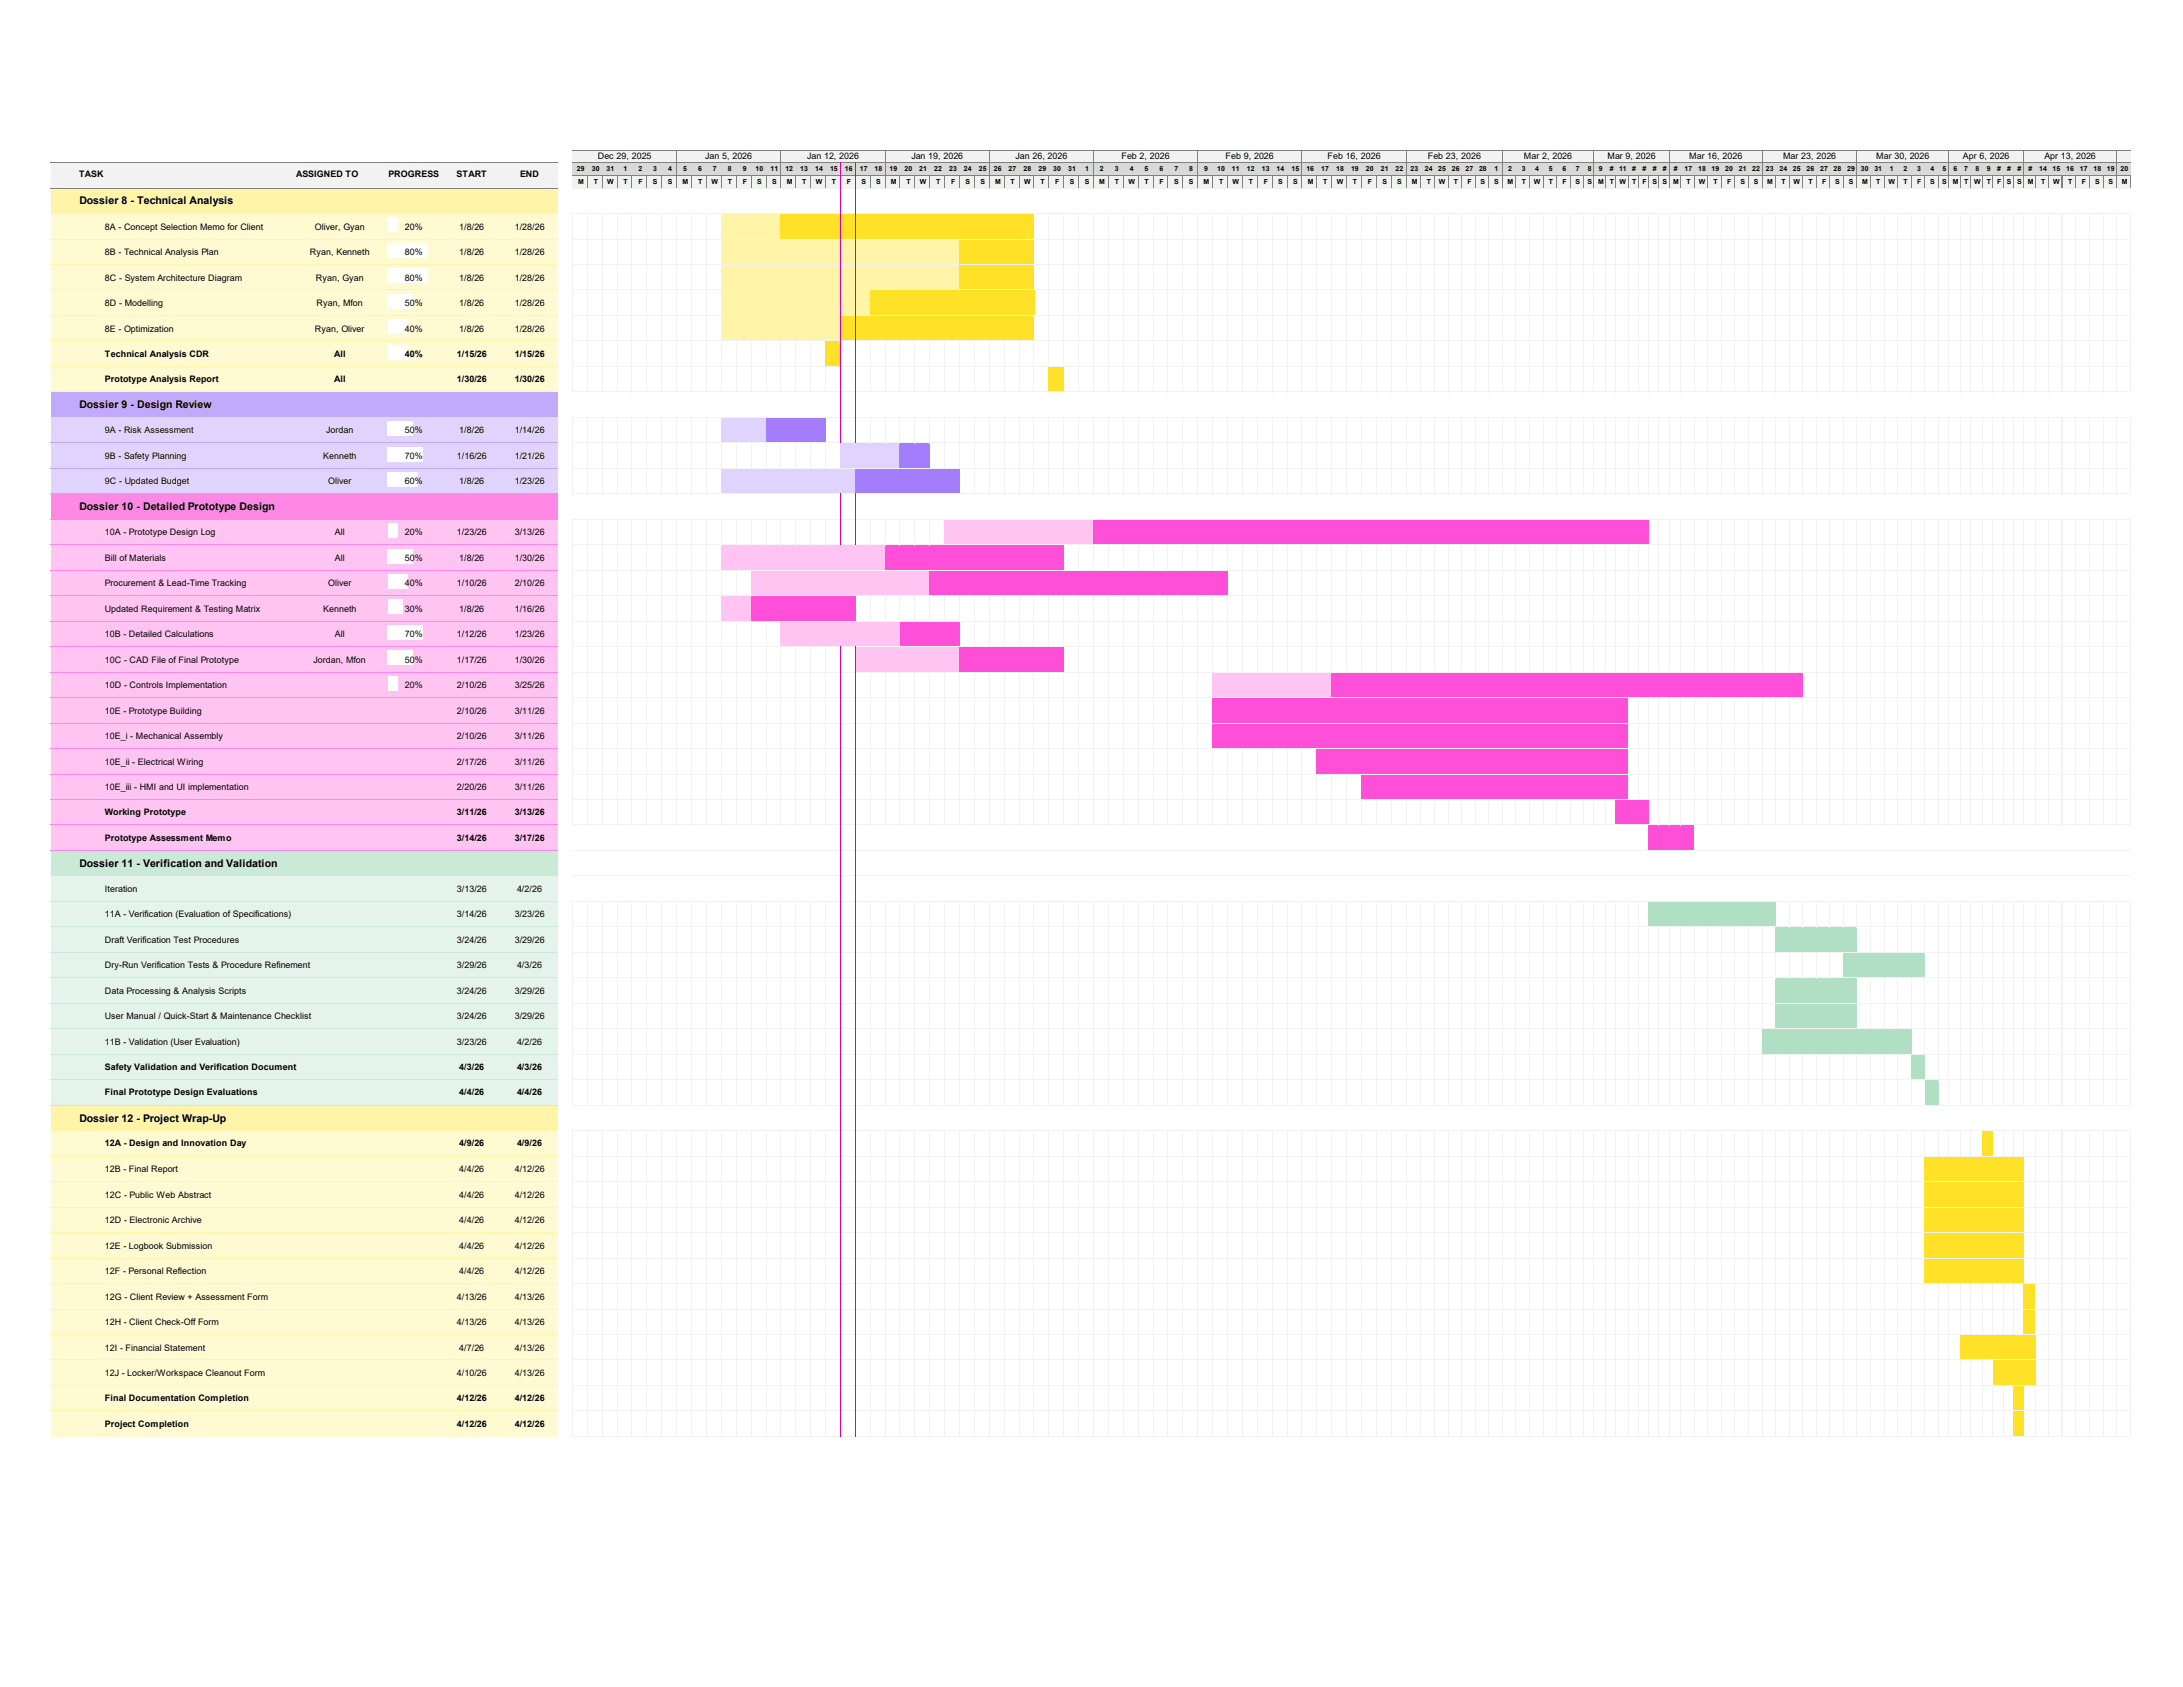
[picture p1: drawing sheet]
<svg xmlns="http://www.w3.org/2000/svg" width="279mm" height="216mm" viewBox="0 0 279 216" stroke-linecap="round" stroke-linejoin="round" font-family="sans-serif">
<defs><g id="words">
<g font-size="1.4">
<text x="10.2" y="26.2">Dossier 8 - Technical Analysis</text>
<text x="10.2" y="52.2">Dossier 9 - Design Review</text>
<text x="10.2" y="65.3">Dossier 10 - Detailed Prototype Design</text>
<text x="10.2" y="110.9">Dossier 11 - Verification and Validation</text>
<text x="10.2" y="143.5">Dossier 12 - Project Wrap-Up</text>
</g>
<g font-size="1.1">
<text x="10.1" y="22.7">TASK</text>
<text x="37.9" y="22.7">ASSIGNED TO</text>
<text x="49.7" y="22.7">PROGRESS</text>
<text x="58.4" y="22.7">START</text>
<text x="66.6" y="22.7">END</text>
<text x="76.5" y="20.4">Dec 29, 2025</text>
<text x="90.3" y="20.4">Jan 5, 2026</text>
<text x="103.3" y="20.4">Jan 12, 2026</text>
<text x="116.6" y="20.4">Jan 19, 2026</text>
<text x="130" y="20.4">Jan 26, 2026</text>
<text x="143.5" y="20.4">Feb 2, 2026</text>
<text x="156.9" y="20.4">Feb 9, 2026</text>
<text x="169.9" y="20.4">Feb 16, 2026</text>
<text x="182.7" y="20.4">Feb 23, 2026</text>
<text x="195.1" y="20.4">Mar 2, 2026</text>
<text x="205.7" y="20.4">Mar 9, 2026</text>
<text x="216.2" y="20.4">Mar 16, 2026</text>
<text x="228.2" y="20.4">Mar 23, 2026</text>
<text x="240.1" y="20.4">Mar 30, 2026</text>
<text x="251.2" y="20.4">Apr 6, 2026</text>
<text x="261.7" y="20.4">Apr 13, 2026</text>
<text x="13.4" y="29.4">8A - Concept Selection Memo for Client</text>
<text x="40.3" y="29.4">Oliver, Gyan</text>
<text x="51.8" y="29.4">20%</text>
<text x="58.8" y="29.4">1/8/26</text>
<text x="65.9" y="29.4">1/28/26</text>
<text x="13.4" y="32.6">8B - Technical Analysis Plan</text>
<text x="13.4" y="35.9">8C - System Architecture Diagram</text>
<text x="39.7" y="32.6">Ryan, Kenneth</text>
<text x="40.4" y="35.9">Ryan, Gyan</text>
<text x="51.8" y="32.6">80%</text>
<text x="51.8" y="35.9">80%</text>
<text x="58.8" y="32.6">1/8/26</text>
<text x="58.8" y="35.9">1/8/26</text>
<text x="65.9" y="32.6">1/28/26</text>
<text x="65.9" y="35.9">1/28/26</text>
<text x="13.4" y="39.2">8D - Modelling</text>
<text x="40.5" y="39.2">Ryan, Mfon</text>
<text x="51.8" y="39.2">50%</text>
<text x="58.8" y="39.2">1/8/26</text>
<text x="65.9" y="39.2">1/28/26</text>
<text x="13.4" y="42.4">8E - Optimization</text>
<text x="13.4" y="45.6">Technical Analysis CDR</text>
<text x="40.3" y="42.4">Ryan, Oliver</text>
<text x="42.8" y="45.6">All</text>
<text x="51.8" y="42.4">40%</text>
<text x="51.8" y="45.6">40%</text>
<text x="58.5" y="45.6">1/15/26</text>
<text x="58.8" y="42.4">1/8/26</text>
<text x="65.9" y="42.4">1/28/26</text>
<text x="65.9" y="45.6">1/15/26</text>
<text x="13.4" y="48.9">Prototype Analysis Report</text>
<text x="42.8" y="48.9">All</text>
<text x="58.5" y="48.9">1/30/26</text>
<text x="65.9" y="48.9">1/30/26</text>
<text x="13.4" y="55.5">9A - Risk Assessment</text>
<text x="13.4" y="58.7">9B - Safety Planning</text>
<text x="41.4" y="58.7">Kenneth</text>
<text x="41.7" y="55.5">Jordan</text>
<text x="51.8" y="55.5">50%</text>
<text x="51.8" y="58.7">70%</text>
<text x="58.5" y="58.7">1/16/26</text>
<text x="58.8" y="55.5">1/8/26</text>
<text x="65.9" y="55.5">1/14/26</text>
<text x="65.9" y="58.7">1/21/26</text>
<text x="13.4" y="62">9C - Updated Budget</text>
<text x="42" y="62">Oliver</text>
<text x="51.8" y="62">60%</text>
<text x="58.8" y="62">1/8/26</text>
<text x="65.9" y="62">1/23/26</text>
<text x="13.4" y="68.5">10A - Prototype Design Log</text>
<text x="13.4" y="71.8">Bill of Materials</text>
<text x="42.8" y="68.5">All</text>
<text x="42.8" y="71.8">All</text>
<text x="51.8" y="68.5">20%</text>
<text x="51.8" y="71.8">50%</text>
<text x="58.5" y="68.5">1/23/26</text>
<text x="58.8" y="71.8">1/8/26</text>
<text x="65.9" y="68.5">3/13/26</text>
<text x="65.9" y="71.8">1/30/26</text>
<text x="13.4" y="75">Procurement &amp; Lead-Time Tracking</text>
<text x="42" y="75">Oliver</text>
<text x="51.8" y="75">40%</text>
<text x="58.5" y="75">1/10/26</text>
<text x="65.9" y="75">2/10/26</text>
<text x="13.4" y="78.3">Updated Requirement &amp; Testing Matrix</text>
<text x="13.4" y="81.6">10B - Detailed Calculations</text>
<text x="41.4" y="78.3">Kenneth</text>
<text x="42.8" y="81.6">All</text>
<text x="51.8" y="78.3">30%</text>
<text x="51.8" y="81.6">70%</text>
<text x="58.5" y="81.6">1/12/26</text>
<text x="58.8" y="78.3">1/8/26</text>
<text x="65.9" y="78.3">1/16/26</text>
<text x="65.9" y="81.6">1/23/26</text>
<text x="13.4" y="84.8">10C - CAD File of Final Prototype</text>
<text x="13.4" y="88.1">10D - Controls Implementation</text>
<text x="40.1" y="84.8">Jordan, Mfon</text>
<text x="51.8" y="84.8">50%</text>
<text x="51.8" y="88.1">20%</text>
<text x="58.5" y="84.8">1/17/26</text>
<text x="58.5" y="88.1">2/10/26</text>
<text x="65.9" y="84.8">1/30/26</text>
<text x="65.9" y="88.1">3/25/26</text>
<text x="13.4" y="91.3">10E - Prototype Building</text>
<text x="13.4" y="94.6">10E_i - Mechanical Assembly</text>
<text x="58.5" y="91.3">2/10/26</text>
<text x="58.5" y="94.6">2/10/26</text>
<text x="65.9" y="91.3">3/11/26</text>
<text x="65.9" y="94.6">3/11/26</text>
<text x="13.4" y="97.8">10E_ii - Electrical Wiring</text>
<text x="13.4" y="101.1">10E_iii - HMI and UI implementation</text>
<text x="58.5" y="97.8">2/17/26</text>
<text x="58.5" y="101.1">2/20/26</text>
<text x="65.9" y="97.8">3/11/26</text>
<text x="65.9" y="101.1">3/11/26</text>
<text x="13.4" y="104.3">Working Prototype</text>
<text x="13.4" y="107.6">Prototype Assessment Memo</text>
<text x="58.5" y="104.3">3/11/26</text>
<text x="58.5" y="107.6">3/14/26</text>
<text x="65.9" y="104.3">3/13/26</text>
<text x="65.9" y="107.6">3/17/26</text>
<text x="13.4" y="114.2">Iteration</text>
<text x="13.4" y="117.4">11A - Verification (Evaluation of Specifications)</text>
<text x="58.5" y="114.2">3/13/26</text>
<text x="58.5" y="117.4">3/14/26</text>
<text x="65.9" y="117.4">3/23/26</text>
<text x="66.2" y="114.2">4/2/26</text>
<text x="13.4" y="120.7">Draft Verification Test Procedures</text>
<text x="13.4" y="123.9">Dry-Run Verification Tests &amp; Procedure Refinement</text>
<text x="58.5" y="120.7">3/24/26</text>
<text x="58.5" y="123.9">3/29/26</text>
<text x="65.9" y="120.7">3/29/26</text>
<text x="66.2" y="123.9">4/3/26</text>
<text x="13.4" y="127.2">Data Processing &amp; Analysis Scripts</text>
<text x="13.4" y="130.5">User Manual / Quick-Start &amp; Maintenance Checklist</text>
<text x="58.5" y="127.2">3/24/26</text>
<text x="58.5" y="130.5">3/24/26</text>
<text x="65.9" y="127.2">3/29/26</text>
<text x="65.9" y="130.5">3/29/26</text>
<text x="13.4" y="133.7">11B - Validation (User Evaluation)</text>
<text x="13.4" y="136.9">Safety Validation and Verification Document</text>
<text x="58.5" y="133.7">3/23/26</text>
<text x="58.8" y="136.9">4/3/26</text>
<text x="66.2" y="133.7">4/2/26</text>
<text x="66.2" y="136.9">4/3/26</text>
<text x="13.4" y="140.2">Final Prototype Design Evaluations</text>
<text x="58.8" y="140.2">4/4/26</text>
<text x="66.2" y="140.2">4/4/26</text>
<text x="13.4" y="146.7">12A - Design and Innovation Day</text>
<text x="58.8" y="146.7">4/9/26</text>
<text x="66.2" y="146.7">4/9/26</text>
<text x="13.4" y="150">12B - Final Report</text>
<text x="13.4" y="153.3">12C - Public Web Abstract</text>
<text x="58.8" y="150">4/4/26</text>
<text x="58.8" y="153.3">4/4/26</text>
<text x="65.9" y="150">4/12/26</text>
<text x="65.9" y="153.3">4/12/26</text>
<text x="13.4" y="156.5">12D - Electronic Archive</text>
<text x="13.4" y="159.8">12E - Logbook Submission</text>
<text x="58.8" y="156.5">4/4/26</text>
<text x="58.8" y="159.8">4/4/26</text>
<text x="65.9" y="156.5">4/12/26</text>
<text x="65.9" y="159.8">4/12/26</text>
<text x="13.4" y="163.1">12F - Personal Reflection</text>
<text x="13.4" y="166.3">12G - Client Review + Assessment Form</text>
<text x="58.5" y="166.3">4/13/26</text>
<text x="58.8" y="163.1">4/4/26</text>
<text x="65.9" y="163.1">4/12/26</text>
<text x="65.9" y="166.3">4/13/26</text>
<text x="13.4" y="169.6">12H - Client Check-Off Form</text>
<text x="13.4" y="172.8">12I - Financial Statement</text>
<text x="58.5" y="169.6">4/13/26</text>
<text x="58.8" y="172.8">4/7/26</text>
<text x="65.9" y="169.6">4/13/26</text>
<text x="65.9" y="172.8">4/13/26</text>
<text x="13.4" y="176.1">12J - Locker/Workspace Cleanout Form</text>
<text x="13.4" y="179.3">Final Documentation Completion</text>
<text x="58.5" y="176.1">4/10/26</text>
<text x="58.5" y="179.3">4/12/26</text>
<text x="65.9" y="176.1">4/13/26</text>
<text x="65.9" y="179.3">4/12/26</text>
<text x="13.4" y="182.6">Project Completion</text>
<text x="58.5" y="182.6">4/12/26</text>
<text x="65.9" y="182.6">4/12/26</text>
</g>
<g font-size=".9">
<text x="73.8" y="21.9">29</text>
<text x="74" y="23.5">M</text>
<text x="75.7" y="21.9">30</text>
<text x="76" y="23.5">T</text>
<text x="77.6" y="21.9">31</text>
<text x="77.7" y="23.5">W</text>
<text x="79.8" y="21.9">1</text>
<text x="79.8" y="23.5">T</text>
<text x="81.7" y="21.9">2</text>
<text x="81.7" y="23.5">F</text>
<text x="83.6" y="23.5">S</text>
<text x="83.6" y="21.9">3</text>
<text x="85.5" y="23.5">S</text>
<text x="85.5" y="21.9">4</text>
<text x="87.4" y="23.5">M</text>
<text x="87.4" y="21.9">5</text>
<text x="89.3" y="21.9">6</text>
<text x="89.3" y="23.5">T</text>
<text x="91.1" y="23.5">W</text>
<text x="91.2" y="21.9">7</text>
<text x="93.2" y="21.9">8</text>
<text x="93.2" y="23.5">T</text>
<text x="95.1" y="21.9">9</text>
<text x="95.1" y="23.5">F</text>
<text x="96.7" y="21.9">10</text>
<text x="96.9" y="23.5">S</text>
<text x="98.6" y="21.9">11</text>
<text x="98.8" y="23.5">S</text>
<text x="100.5" y="21.9">12</text>
<text x="100.7" y="23.5">M</text>
<text x="102.4" y="21.9">13</text>
<text x="102.7" y="23.5">T</text>
<text x="104.3" y="21.9">14</text>
<text x="104.4" y="23.5">W</text>
<text x="106.2" y="21.9">15</text>
<text x="106.5" y="23.5">T</text>
<text x="108.1" y="21.9">16</text>
<text x="108.4" y="23.5">F</text>
<text x="110" y="21.9">17</text>
<text x="110.3" y="23.5">S</text>
<text x="111.9" y="21.9">18</text>
<text x="112.2" y="23.5">S</text>
<text x="113.9" y="21.9">19</text>
<text x="114" y="23.5">M</text>
<text x="115.8" y="21.9">20</text>
<text x="116" y="23.5">T</text>
<text x="117.7" y="21.9">21</text>
<text x="117.7" y="23.5">W</text>
<text x="119.6" y="21.9">22</text>
<text x="119.8" y="23.5">T</text>
<text x="121.5" y="21.9">23</text>
<text x="121.7" y="23.5">F</text>
<text x="123.4" y="21.9">24</text>
<text x="123.6" y="23.5">S</text>
<text x="125.3" y="21.9">25</text>
<text x="125.5" y="23.5">S</text>
<text x="127.2" y="21.9">26</text>
<text x="127.4" y="23.5">M</text>
<text x="129.1" y="21.9">27</text>
<text x="129.3" y="23.5">T</text>
<text x="131" y="21.9">28</text>
<text x="131.1" y="23.5">W</text>
<text x="132.9" y="21.9">29</text>
<text x="133.2" y="23.5">T</text>
<text x="134.8" y="21.9">30</text>
<text x="135.1" y="23.5">F</text>
<text x="136.7" y="21.9">31</text>
<text x="136.9" y="23.5">S</text>
<text x="138.8" y="23.5">S</text>
<text x="138.9" y="21.9">1</text>
<text x="140.7" y="23.5">M</text>
<text x="140.8" y="21.9">2</text>
<text x="142.7" y="21.9">3</text>
<text x="142.7" y="23.5">T</text>
<text x="144.4" y="23.5">W</text>
<text x="144.6" y="21.9">4</text>
<text x="146.5" y="21.9">5</text>
<text x="146.5" y="23.5">T</text>
<text x="148.4" y="21.9">6</text>
<text x="148.4" y="23.5">F</text>
<text x="150.3" y="23.5">S</text>
<text x="150.3" y="21.9">7</text>
<text x="152.2" y="23.5">S</text>
<text x="152.2" y="21.9">8</text>
<text x="154" y="23.5">M</text>
<text x="154.1" y="21.9">9</text>
<text x="155.8" y="21.9">10</text>
<text x="156" y="23.5">T</text>
<text x="157.7" y="21.9">11</text>
<text x="157.8" y="23.5">W</text>
<text x="159.6" y="21.9">12</text>
<text x="159.8" y="23.5">T</text>
<text x="161.5" y="21.9">13</text>
<text x="161.7" y="23.5">F</text>
<text x="163.4" y="21.9">14</text>
<text x="163.6" y="23.5">S</text>
<text x="165.3" y="21.9">15</text>
<text x="165.5" y="23.5">S</text>
<text x="167.2" y="21.9">16</text>
<text x="167.4" y="23.5">M</text>
<text x="169.1" y="21.9">17</text>
<text x="169.4" y="23.5">T</text>
<text x="171" y="21.9">18</text>
<text x="171.1" y="23.5">W</text>
<text x="172.9" y="21.9">19</text>
<text x="173.2" y="23.5">T</text>
<text x="174.8" y="21.9">20</text>
<text x="175.1" y="23.5">F</text>
<text x="176.7" y="21.9">21</text>
<text x="176.9" y="23.5">S</text>
<text x="178.6" y="21.9">22</text>
<text x="178.8" y="23.5">S</text>
<text x="180.5" y="21.9">23</text>
<text x="180.7" y="23.5">M</text>
<text x="182.4" y="21.9">24</text>
<text x="182.6" y="23.5">T</text>
<text x="184.1" y="21.9">25</text>
<text x="184.2" y="23.5">W</text>
<text x="185.8" y="21.9">26</text>
<text x="186.1" y="23.5">T</text>
<text x="187.6" y="21.9">27</text>
<text x="187.8" y="23.5">F</text>
<text x="189.3" y="21.9">28</text>
<text x="189.5" y="23.5">S</text>
<text x="191.2" y="23.5">S</text>
<text x="191.3" y="21.9">1</text>
<text x="192.9" y="23.5">M</text>
<text x="193" y="21.9">2</text>
<text x="194.8" y="21.9">3</text>
<text x="194.8" y="23.5">T</text>
<text x="196.3" y="23.5">W</text>
<text x="196.5" y="21.9">4</text>
<text x="198.2" y="21.9">5</text>
<text x="198.2" y="23.5">T</text>
<text x="200" y="21.9">6</text>
<text x="200" y="23.5">F</text>
<text x="201.7" y="23.5">S</text>
<text x="201.7" y="21.9">7</text>
<text x="203.2" y="23.5">S</text>
<text x="203.2" y="21.9">8</text>
<text x="204.5" y="23.5">M</text>
<text x="204.6" y="21.9">9</text>
<text x="206" y="21.9">#</text>
<text x="206" y="23.5">T</text>
<text x="207.2" y="21.9">11</text>
<text x="207.3" y="23.5">W</text>
<text x="208.9" y="21.9">#</text>
<text x="208.9" y="23.5">T</text>
<text x="210.2" y="21.9">#</text>
<text x="210.2" y="23.5">F</text>
<text x="211.5" y="23.5">S</text>
<text x="211.5" y="21.9">#</text>
<text x="212.8" y="23.5">S</text>
<text x="212.8" y="21.9">#</text>
<text x="214.2" y="23.5">M</text>
<text x="214.2" y="21.9">#</text>
<text x="215.6" y="21.9">17</text>
<text x="215.9" y="23.5">T</text>
<text x="217.3" y="21.9">18</text>
<text x="217.4" y="23.5">W</text>
<text x="219.1" y="21.9">19</text>
<text x="219.3" y="23.5">T</text>
<text x="220.8" y="21.9">20</text>
<text x="221.1" y="23.5">F</text>
<text x="222.5" y="21.9">21</text>
<text x="222.8" y="23.5">S</text>
<text x="224.3" y="21.9">22</text>
<text x="224.5" y="23.5">S</text>
<text x="226" y="21.9">23</text>
<text x="226.2" y="23.5">M</text>
<text x="227.7" y="21.9">24</text>
<text x="228" y="23.5">T</text>
<text x="229.5" y="21.9">25</text>
<text x="229.6" y="23.5">W</text>
<text x="231.2" y="21.9">26</text>
<text x="231.5" y="23.5">T</text>
<text x="233" y="21.9">27</text>
<text x="233.2" y="23.5">F</text>
<text x="234.7" y="21.9">28</text>
<text x="234.9" y="23.5">S</text>
<text x="236.4" y="21.9">29</text>
<text x="236.6" y="23.5">S</text>
<text x="238.2" y="21.9">30</text>
<text x="238.3" y="23.5">M</text>
<text x="239.9" y="21.9">31</text>
<text x="240.1" y="23.5">T</text>
<text x="241.7" y="23.5">W</text>
<text x="241.9" y="21.9">1</text>
<text x="243.6" y="21.9">2</text>
<text x="243.6" y="23.5">T</text>
<text x="245.4" y="21.9">3</text>
<text x="245.4" y="23.5">F</text>
<text x="247.1" y="23.5">S</text>
<text x="247.1" y="21.9">4</text>
<text x="248.6" y="23.5">S</text>
<text x="248.6" y="21.9">5</text>
<text x="249.9" y="23.5">M</text>
<text x="250" y="21.9">6</text>
<text x="251.4" y="21.9">7</text>
<text x="251.4" y="23.5">T</text>
<text x="252.7" y="23.5">W</text>
<text x="252.8" y="21.9">8</text>
<text x="254.3" y="21.9">9</text>
<text x="254.3" y="23.5">T</text>
<text x="255.6" y="21.9">#</text>
<text x="255.6" y="23.5">F</text>
<text x="256.9" y="23.5">S</text>
<text x="256.9" y="21.9">#</text>
<text x="258.2" y="23.5">S</text>
<text x="258.2" y="21.9">#</text>
<text x="259.5" y="23.5">M</text>
<text x="259.6" y="21.9">#</text>
<text x="261" y="21.9">14</text>
<text x="261.2" y="23.5">T</text>
<text x="262.7" y="21.9">15</text>
<text x="262.8" y="23.5">W</text>
<text x="264.5" y="21.9">16</text>
<text x="264.7" y="23.5">T</text>
<text x="266.2" y="21.9">17</text>
<text x="266.4" y="23.5">F</text>
<text x="267.9" y="21.9">18</text>
<text x="268.1" y="23.5">S</text>
<text x="269.7" y="21.9">19</text>
<text x="269.9" y="23.5">S</text>
<text x="271.4" y="21.9">20</text>
<text x="271.6" y="23.5">M</text>
</g>
</g></defs>
<g fill="#f2f2f2">
<path d="M73.2 19.3h199.5v1.6h-199.5z" fill-rule="evenodd"/>
<path d="M6.6 20.8h64.8v1.7h-64.8z" fill-rule="evenodd"/>
</g>
<path d="M73.2 20.8h199.5v1.7h-199.5z" fill-rule="evenodd" fill="#d9d9d9"/>
<g fill="#f2f2f2">
<path d="M6.6 22.4h64.8v1.7h-64.8z" fill-rule="evenodd"/>
<path d="M73.2 22.4h199.5v1.7h-199.5z" fill-rule="evenodd"/>
</g>
<path d="M6.5 20.8h64.9M73.2 20.8h34.3" fill="none" stroke="#808080" stroke-width=".13"/>
<path d="M107.6 20.8h1.8v.1h-1.8z" fill-rule="evenodd" fill="#808080"/>
<path d="M73.2 22.5h34.3" fill="none" stroke="#808080" stroke-width=".13"/>
<path d="M107.6 22.4h1.8v.1h-1.8z" fill-rule="evenodd" fill="#808080"/>
<g fill="none" stroke="#808080" stroke-width=".13">
<path d="M86.6 19.3v4.8M99.9 19.3v4.8M113.3 19.3v4.8M126.6 19.3v4.8M140 19.3v4.8M153.3 19.3v4.8M166.6 19.3v4.8M180 19.3v4.8M192.3 19.3v4.8M204 19.3v4.8M213.6 19.3v4.8M225.5 19.3v4.8"/>
<path d="M237.7 19.3v4.8M249.4 19.3v4.8M259 19.3v4.8M270.9 19.3v4.8"/>
</g>
<path d="M107.6 20.8v3.3M109.5 20.8v3.3" fill="none" stroke="#d800a6" stroke-width=".13"/>
<g fill="#808080">
<path d="M75.1 22.5h.1v1.6h-.1z" fill-rule="evenodd"/>
<path d="M77 22.5h.1v1.6h-.1z" fill-rule="evenodd"/>
<path d="M78.9 22.5h.1v1.6h-.1z" fill-rule="evenodd"/>
<path d="M80.8 22.5h.1v1.6h-.1z" fill-rule="evenodd"/>
<path d="M82.7 22.5h.2v1.6h-.2z" fill-rule="evenodd"/>
<path d="M84.6 22.5h.2v1.6h-.2z" fill-rule="evenodd"/>
<path d="M88.5 22.5h.1v1.6h-.1z" fill-rule="evenodd"/>
<path d="M90.4 22.5h.1v1.6h-.1z" fill-rule="evenodd"/>
<path d="M92.3 22.5h.1v1.6h-.1z" fill-rule="evenodd"/>
<path d="M94.2 22.5h.1v1.6h-.1z" fill-rule="evenodd"/>
<path d="M96.1 22.5h.1v1.6h-.1z" fill-rule="evenodd"/>
<path d="M98 22.5h.1v1.6h-.1z" fill-rule="evenodd"/>
<path d="M101.8 22.5h.1v1.6h-.1z" fill-rule="evenodd"/>
<path d="M103.7 22.5h.1v1.6h-.1z" fill-rule="evenodd"/>
<path d="M105.6 22.5h.1v1.6h-.1z" fill-rule="evenodd"/>
<path d="M111.3 22.5h.1v1.6h-.1z" fill-rule="evenodd"/>
<path d="M115.1 22.5h.1v1.6h-.1z" fill-rule="evenodd"/>
<path d="M117 22.5h.2v1.6h-.2z" fill-rule="evenodd"/>
<path d="M118.9 22.5h.2v1.6h-.2z" fill-rule="evenodd"/>
<path d="M120.8 22.5h.2v1.6h-.2z" fill-rule="evenodd"/>
<path d="M122.7 22.5h.2v1.6h-.2z" fill-rule="evenodd"/>
<path d="M124.6 22.5h.2v1.6h-.2z" fill-rule="evenodd"/>
<path d="M128.5 22.5h.1v1.6h-.1z" fill-rule="evenodd"/>
<path d="M130.4 22.5h.1v1.6h-.1z" fill-rule="evenodd"/>
<path d="M132.3 22.5h.1v1.6h-.1z" fill-rule="evenodd"/>
<path d="M134.2 22.5h.1v1.6h-.1z" fill-rule="evenodd"/>
<path d="M136.1 22.5h.1v1.6h-.1z" fill-rule="evenodd"/>
<path d="M138 22.5h.1v1.6h-.1z" fill-rule="evenodd"/>
<path d="M141.8 22.5h.1v1.6h-.1z" fill-rule="evenodd"/>
<path d="M143.7 22.5h.1v1.6h-.1z" fill-rule="evenodd"/>
<path d="M145.6 22.5h.1v1.6h-.1z" fill-rule="evenodd"/>
<path d="M147.5 22.5h.1v1.6h-.1z" fill-rule="evenodd"/>
<path d="M149.4 22.5h.1v1.6h-.1z" fill-rule="evenodd"/>
<path d="M151.3 22.5h.2v1.6h-.2z" fill-rule="evenodd"/>
<path d="M155.1 22.5h.2v1.6h-.2z" fill-rule="evenodd"/>
<path d="M157 22.5h.2v1.6h-.2z" fill-rule="evenodd"/>
<path d="M158.9 22.5h.2v1.6h-.2z" fill-rule="evenodd"/>
<path d="M160.8 22.5h.2v1.6h-.2z" fill-rule="evenodd"/>
<path d="M162.8 22.5h.1v1.6h-.1z" fill-rule="evenodd"/>
<path d="M164.7 22.5h.1v1.6h-.1z" fill-rule="evenodd"/>
<path d="M168.5 22.5h.1v1.6h-.1z" fill-rule="evenodd"/>
<path d="M170.4 22.5h.1v1.6h-.1z" fill-rule="evenodd"/>
<path d="M172.3 22.5h.1v1.6h-.1z" fill-rule="evenodd"/>
<path d="M174.2 22.5h.1v1.6h-.1z" fill-rule="evenodd"/>
<path d="M176.1 22.5h.1v1.6h-.1z" fill-rule="evenodd"/>
<path d="M178 22.5h.1v1.6h-.1z" fill-rule="evenodd"/>
<path d="M181.8 22.5h.1v1.6h-.1z" fill-rule="evenodd"/>
<path d="M183.5 22.5h.2v1.6h-.2z" fill-rule="evenodd"/>
<path d="M185.3 22.5h.1v1.6h-.1z" fill-rule="evenodd"/>
<path d="M187 22.5h.1v1.6h-.1z" fill-rule="evenodd"/>
<path d="M188.7 22.5h.2v1.6h-.2z" fill-rule="evenodd"/>
<path d="M190.5 22.5h.1v1.6h-.1z" fill-rule="evenodd"/>
<path d="M194 22.5h.1v1.6h-.1z" fill-rule="evenodd"/>
<path d="M195.7 22.5h.1v1.6h-.1z" fill-rule="evenodd"/>
<path d="M197.4 22.5h.2v1.6h-.2z" fill-rule="evenodd"/>
<path d="M199.2 22.5h.1v1.6h-.1z" fill-rule="evenodd"/>
<path d="M200.9 22.5h.1v1.6h-.1z" fill-rule="evenodd"/>
<path d="M202.6 22.5h.2v1.6h-.2z" fill-rule="evenodd"/>
<path d="M205.4 22.5h.2v1.6h-.2z" fill-rule="evenodd"/>
<path d="M206.7 22.5h.2v1.6h-.2z" fill-rule="evenodd"/>
<path d="M208.3 22.5h.1v1.6h-.1z" fill-rule="evenodd"/>
<path d="M209.6 22.5h.2v1.6h-.2z" fill-rule="evenodd"/>
<path d="M210.9 22.5h.2v1.6h-.2z" fill-rule="evenodd"/>
<path d="M212.3 22.5h.1v1.6h-.1z" fill-rule="evenodd"/>
<path d="M215 22.5h.2v1.6h-.2z" fill-rule="evenodd"/>
<path d="M216.8 22.5h.1v1.6h-.1z" fill-rule="evenodd"/>
<path d="M218.5 22.5h.1v1.6h-.1z" fill-rule="evenodd"/>
<path d="M220.3 22.5h.1v1.6h-.1z" fill-rule="evenodd"/>
<path d="M222 22.5h.1v1.6h-.1z" fill-rule="evenodd"/>
<path d="M223.7 22.5h.2v1.6h-.2z" fill-rule="evenodd"/>
<path d="M227.2 22.5h.1v1.6h-.1z" fill-rule="evenodd"/>
<path d="M228.9 22.5h.2v1.6h-.2z" fill-rule="evenodd"/>
<path d="M230.7 22.5h.1v1.6h-.1z" fill-rule="evenodd"/>
<path d="M232.4 22.5h.1v1.6h-.1z" fill-rule="evenodd"/>
<path d="M234.1 22.5h.2v1.6h-.2z" fill-rule="evenodd"/>
<path d="M235.9 22.5h.1v1.6h-.1z" fill-rule="evenodd"/>
<path d="M239.3 22.5h.2v1.6h-.2z" fill-rule="evenodd"/>
<path d="M241.1 22.5h.1v1.6h-.1z" fill-rule="evenodd"/>
<path d="M242.8 22.5h.1v1.6h-.1z" fill-rule="evenodd"/>
<path d="M244.6 22.5h.1v1.6h-.1z" fill-rule="evenodd"/>
<path d="M246.3 22.5h.1v1.6h-.1z" fill-rule="evenodd"/>
<path d="M248 22.5h.2v1.6h-.2z" fill-rule="evenodd"/>
<path d="M250.8 22.5h.1v1.6h-.1z" fill-rule="evenodd"/>
<path d="M252.1 22.5h.2v1.6h-.2z" fill-rule="evenodd"/>
<path d="M253.7 22.5h.1v1.6h-.1z" fill-rule="evenodd"/>
<path d="M255 22.5h.1v1.6h-.1z" fill-rule="evenodd"/>
<path d="M256.3 22.5h.1v1.6h-.1z" fill-rule="evenodd"/>
<path d="M257.6 22.5h.2v1.6h-.2z" fill-rule="evenodd"/>
<path d="M260.4 22.5h.2v1.6h-.2z" fill-rule="evenodd"/>
<path d="M262.2 22.5h.1v1.6h-.1z" fill-rule="evenodd"/>
<path d="M263.9 22.5h.1v1.6h-.1z" fill-rule="evenodd"/>
<path d="M265.6 22.5h.2v1.6h-.2z" fill-rule="evenodd"/>
<path d="M267.4 22.5h.1v1.6h-.1z" fill-rule="evenodd"/>
<path d="M269.1 22.5h.1v1.6h-.1z" fill-rule="evenodd"/>
<path d="M272.6 22.5h.1v1.6h-.1z" fill-rule="evenodd"/>
</g>
<path d="M73.2 19.2h199.5M6.5 24.1h64.9M109.5 20.8h163.2M109.5 22.5h163.2" fill="none" stroke="#808080" stroke-width=".13"/>
<path d="M6.6 24.2h64.8v3.2h-64.8z" fill-rule="evenodd" fill="#fff4a8"/>
<path d="M6.6 27.3h64.8v3.3h-64.8z" fill-rule="evenodd" fill="#fffad2"/>
<path d="M92.3 27.3h7.7v3.3h-7.7z" fill-rule="evenodd" fill="#fff4a8"/>
<path d="M99.9 27.3h32.5v3.3h-32.5z" fill-rule="evenodd" fill="#ffe227"/>
<path d="M49.6 27.8h1.3v1.9h-1.3z" fill-rule="evenodd" fill="#fff"/>
<path d="M6.6 30.6h64.8v3.3h-64.8z" fill-rule="evenodd" fill="#fffad2"/>
<path d="M92.3 30.6h30.5v3.3h-30.5z" fill-rule="evenodd" fill="#fff4a8"/>
<path d="M122.8 30.6h9.6v3.3h-9.6z" fill-rule="evenodd" fill="#ffe227"/>
<path d="M49.6 31.1h5.1v1.9h-5.1z" fill-rule="evenodd" fill="#fff"/>
<path d="M6.6 33.8h64.8v3.3h-64.8z" fill-rule="evenodd" fill="#fffad2"/>
<path d="M92.3 33.8h30.5v3.3h-30.5z" fill-rule="evenodd" fill="#fff4a8"/>
<path d="M122.8 33.8h9.6v3.3h-9.6z" fill-rule="evenodd" fill="#ffe227"/>
<path d="M49.6 34.3h5.1v1.9h-5.1z" fill-rule="evenodd" fill="#fff"/>
<path d="M6.6 37.1h64.8v3.3h-64.8z" fill-rule="evenodd" fill="#fffad2"/>
<path d="M92.3 37.1h19.1v3.3h-19.1z" fill-rule="evenodd" fill="#fff4a8"/>
<path d="M111.4 37.1h21v3.3h-21z" fill-rule="evenodd" fill="#ffe227"/>
<path d="M49.6 37.6h3.2v1.9h-3.2z" fill-rule="evenodd" fill="#fff"/>
<path d="M6.6 40.4h64.8v3.3h-64.8z" fill-rule="evenodd" fill="#fffad2"/>
<path d="M92.3 40.4h15.3v3.3h-15.3z" fill-rule="evenodd" fill="#fff4a8"/>
<path d="M107.5 40.4h24.9v3.3h-24.9z" fill-rule="evenodd" fill="#ffe227"/>
<path d="M49.6 40.9h2.6v1.9h-2.6z" fill-rule="evenodd" fill="#fff"/>
<path d="M6.6 43.6h64.8v3.3h-64.8z" fill-rule="evenodd" fill="#fffad2"/>
<path d="M105.6 43.6h2v3.3h-2z" fill-rule="evenodd" fill="#ffe227"/>
<path d="M49.6 44.1h2.6v1.9h-2.6z" fill-rule="evenodd" fill="#fff"/>
<path d="M6.6 46.9h64.8v3.3h-64.8z" fill-rule="evenodd" fill="#fffad2"/>
<path d="M134.2 46.9h2v3.3h-2z" fill-rule="evenodd" fill="#ffe227"/>
<path d="M6.6 50.1h64.8v3.3h-64.8z" fill-rule="evenodd" fill="#c1a9fc"/>
<g fill="#e0d3fe">
<path d="M6.6 53.4h64.8v3.3h-64.8z" fill-rule="evenodd"/>
<path d="M92.3 53.4h5.8v3.3h-5.8z" fill-rule="evenodd"/>
</g>
<path d="M98 53.4h7.7v3.3h-7.7z" fill-rule="evenodd" fill="#a37dfb"/>
<path d="M49.6 53.9h3.2v1.9h-3.2z" fill-rule="evenodd" fill="#fff"/>
<g fill="#e0d3fe">
<path d="M6.6 56.6h64.8v3.4h-64.8z" fill-rule="evenodd"/>
<path d="M107.5 56.6h7.7v3.4h-7.7z" fill-rule="evenodd"/>
</g>
<path d="M115.2 56.6h3.8v3.4h-3.8z" fill-rule="evenodd" fill="#a37dfb"/>
<path d="M49.6 57.2h4.5v1.9h-4.5z" fill-rule="evenodd" fill="#fff"/>
<g fill="#e0d3fe">
<path d="M6.6 59.9h64.8v3.3h-64.8z" fill-rule="evenodd"/>
<path d="M92.3 59.9h17.2v3.3h-17.2z" fill-rule="evenodd"/>
</g>
<path d="M109.4 59.9h13.4v3.3h-13.4z" fill-rule="evenodd" fill="#a37dfb"/>
<path d="M49.6 60.4h3.9v1.9h-3.9z" fill-rule="evenodd" fill="#fff"/>
<path d="M6.6 63.2h64.8v3.3h-64.8z" fill-rule="evenodd" fill="#ff88e4"/>
<g fill="#ffc4f1">
<path d="M6.6 66.4h64.8v3.3h-64.8z" fill-rule="evenodd"/>
<path d="M120.9 66.4h19.1v3.3h-19.1z" fill-rule="evenodd"/>
</g>
<path d="M139.9 66.4h71.1v3.3h-71.1z" fill-rule="evenodd" fill="#ff4fd8"/>
<path d="M49.6 66.9h1.3v2h-1.3z" fill-rule="evenodd" fill="#fff"/>
<g fill="#ffc4f1">
<path d="M6.6 69.7h64.8v3.3h-64.8z" fill-rule="evenodd"/>
<path d="M92.3 69.7h21v3.3h-21z" fill-rule="evenodd"/>
</g>
<path d="M113.3 69.7h22.9v3.3h-22.9z" fill-rule="evenodd" fill="#ff4fd8"/>
<path d="M49.6 70.2h3.2v1.9h-3.2z" fill-rule="evenodd" fill="#fff"/>
<g fill="#ffc4f1">
<path d="M6.6 73h64.8v3.3h-64.8z" fill-rule="evenodd"/>
<path d="M96.1 73h22.9v3.3h-22.9z" fill-rule="evenodd"/>
</g>
<path d="M119 73h38.1v3.3h-38.1z" fill-rule="evenodd" fill="#ff4fd8"/>
<path d="M49.6 73.5h2.6v1.9h-2.6z" fill-rule="evenodd" fill="#fff"/>
<g fill="#ffc4f1">
<path d="M6.6 76.2h64.8v3.3h-64.8z" fill-rule="evenodd"/>
<path d="M92.3 76.2h3.9v3.3h-3.9z" fill-rule="evenodd"/>
</g>
<path d="M96.1 76.2h13.4v3.3h-13.4z" fill-rule="evenodd" fill="#ff4fd8"/>
<path d="M49.6 76.7h1.9v1.9h-1.9z" fill-rule="evenodd" fill="#fff"/>
<g fill="#ffc4f1">
<path d="M6.6 79.5h64.8v3.3h-64.8z" fill-rule="evenodd"/>
<path d="M99.9 79.5h15.3v3.3h-15.3z" fill-rule="evenodd"/>
</g>
<path d="M115.2 79.5h7.6v3.3h-7.6z" fill-rule="evenodd" fill="#ff4fd8"/>
<path d="M49.6 80h4.5v1.9h-4.5z" fill-rule="evenodd" fill="#fff"/>
<g fill="#ffc4f1">
<path d="M6.6 82.7h64.8v3.3h-64.8z" fill-rule="evenodd"/>
<path d="M109.4 82.7h13.4v3.3h-13.4z" fill-rule="evenodd"/>
</g>
<path d="M122.8 82.7h13.4v3.3h-13.4z" fill-rule="evenodd" fill="#ff4fd8"/>
<path d="M49.6 83.2h3.2v1.9h-3.2z" fill-rule="evenodd" fill="#fff"/>
<g fill="#ffc4f1">
<path d="M6.6 86h64.8v3.3h-64.8z" fill-rule="evenodd"/>
<path d="M155.2 86h15.3v3.3h-15.3z" fill-rule="evenodd"/>
</g>
<path d="M170.4 86h60.3v3.3h-60.3z" fill-rule="evenodd" fill="#ff4fd8"/>
<path d="M49.6 86.5h1.3v1.9h-1.3z" fill-rule="evenodd" fill="#fff"/>
<path d="M6.6 89.3h64.8v6.5h-64.8z" fill-rule="evenodd" fill="#ffc4f1"/>
<path d="M155.2 89.3h53.2v6.5h-53.2z" fill-rule="evenodd" fill="#ff4fd8"/>
<path d="M6.6 95.8h64.8v3.3h-64.8z" fill-rule="evenodd" fill="#ffc4f1"/>
<path d="M168.5 95.8h39.9v3.3h-39.9z" fill-rule="evenodd" fill="#ff4fd8"/>
<path d="M6.6 99h64.8v3.3h-64.8z" fill-rule="evenodd" fill="#ffc4f1"/>
<path d="M174.2 99h34.2v3.3h-34.2z" fill-rule="evenodd" fill="#ff4fd8"/>
<path d="M6.6 102.3h64.8v3.3h-64.8z" fill-rule="evenodd" fill="#ffc4f1"/>
<path d="M206.8 102.3h4.2v3.3h-4.2z" fill-rule="evenodd" fill="#ff4fd8"/>
<path d="M6.6 105.6h64.8v3.3h-64.8z" fill-rule="evenodd" fill="#ffc4f1"/>
<path d="M211 105.6h5.9v3.3h-5.9z" fill-rule="evenodd" fill="#ff4fd8"/>
<path d="M6.6 108.8h64.8v3.3h-64.8z" fill-rule="evenodd" fill="#caead7"/>
<path d="M6.6 112.1h64.8v6.5h-64.8z" fill-rule="evenodd" fill="#e4f3eb"/>
<path d="M211 115.3h16.3v3.3h-16.3z" fill-rule="evenodd" fill="#b0dfc4"/>
<path d="M6.6 118.6h64.8v3.3h-64.8z" fill-rule="evenodd" fill="#e4f3eb"/>
<path d="M227.2 118.6h10.5v3.3h-10.5z" fill-rule="evenodd" fill="#b0dfc4"/>
<path d="M6.6 121.9h64.8v3.3h-64.8z" fill-rule="evenodd" fill="#e4f3eb"/>
<path d="M235.9 121.9h10.5v3.3h-10.5z" fill-rule="evenodd" fill="#b0dfc4"/>
<path d="M6.6 125.1h64.8v6.6h-64.8z" fill-rule="evenodd" fill="#e4f3eb"/>
<path d="M227.2 125.1h10.5v6.6h-10.5z" fill-rule="evenodd" fill="#b0dfc4"/>
<path d="M6.6 131.6h64.8v3.3h-64.8z" fill-rule="evenodd" fill="#e4f3eb"/>
<path d="M225.5 131.6h19.1v3.3h-19.1z" fill-rule="evenodd" fill="#b0dfc4"/>
<path d="M6.6 134.9h64.8v3.3h-64.8z" fill-rule="evenodd" fill="#e4f3eb"/>
<path d="M244.6 134.9h1.8v3.3h-1.8z" fill-rule="evenodd" fill="#b0dfc4"/>
<path d="M6.6 138.2h64.8v3.3h-64.8z" fill-rule="evenodd" fill="#e4f3eb"/>
<path d="M246.3 138.2h1.8v3.3h-1.8z" fill-rule="evenodd" fill="#b0dfc4"/>
<path d="M6.6 141.4h64.8v3.3h-64.8z" fill-rule="evenodd" fill="#fff4a8"/>
<path d="M6.6 144.7h64.8v3.3h-64.8z" fill-rule="evenodd" fill="#fffad2"/>
<path d="M253.7 144.7h1.4v3.3h-1.4z" fill-rule="evenodd" fill="#ffe227"/>
<path d="M6.6 147.9h64.8v16.4h-64.8z" fill-rule="evenodd" fill="#fffad2"/>
<path d="M246.3 147.9h12.7v16.4h-12.7z" fill-rule="evenodd" fill="#ffe227"/>
<path d="M6.6 164.2h64.8v6.6h-64.8z" fill-rule="evenodd" fill="#fffad2"/>
<path d="M259 164.2h1.5v6.6h-1.5z" fill-rule="evenodd" fill="#ffe227"/>
<path d="M6.6 170.8h64.8v3.3h-64.8z" fill-rule="evenodd" fill="#fffad2"/>
<path d="M250.9 170.8h9.6v3.3h-9.6z" fill-rule="evenodd" fill="#ffe227"/>
<path d="M6.6 174h64.8v3.3h-64.8z" fill-rule="evenodd" fill="#fffad2"/>
<path d="M255.1 174h5.4v3.3h-5.4z" fill-rule="evenodd" fill="#ffe227"/>
<path d="M6.6 177.3h64.8v6.5h-64.8z" fill-rule="evenodd" fill="#fffad2"/>
<path d="M257.7 177.3h1.3v6.5h-1.3z" fill-rule="evenodd" fill="#ffe227"/>
<path d="M73.2 24.1h34.3" fill="none" stroke="#f2f2f2" stroke-width=".13"/>
<path d="M107.6 24h1.8v.1h-1.8z" fill-rule="evenodd" fill="#f2f2f2"/>
<path d="M6.5 27.3h64.9" fill="none" stroke="#fff4a8" stroke-width=".13"/>
<path d="M73.3 27.3h34.2" fill="none" stroke="#f2f2f2" stroke-width=".13"/>
<path d="M107.6 27.3h1.8v.1h-1.8z" fill-rule="evenodd" fill="#f2f2f2"/>
<path d="M6.5 30.6h64.9" fill="none" stroke="#fff4a8" stroke-width=".13"/>
<path d="M73.3 30.6h34.2" fill="none" stroke="#f2f2f2" stroke-width=".13"/>
<path d="M107.6 30.5h1.8v.2h-1.8z" fill-rule="evenodd" fill="#f2f2f2"/>
<path d="M6.5 33.9h64.9" fill="none" stroke="#fff4a8" stroke-width=".13"/>
<path d="M73.3 33.9h34.2" fill="none" stroke="#f2f2f2" stroke-width=".13"/>
<path d="M107.6 33.8h1.8v.1h-1.8z" fill-rule="evenodd" fill="#f2f2f2"/>
<path d="M6.5 37.1h64.9" fill="none" stroke="#fff4a8" stroke-width=".13"/>
<path d="M73.3 37.1h34.2" fill="none" stroke="#f2f2f2" stroke-width=".13"/>
<path d="M107.6 37h1.8v.2h-1.8z" fill-rule="evenodd" fill="#f2f2f2"/>
<path d="M6.5 40.4h64.9" fill="none" stroke="#fff4a8" stroke-width=".13"/>
<path d="M73.3 40.4h34.2" fill="none" stroke="#f2f2f2" stroke-width=".13"/>
<path d="M107.6 40.3h1.8v.1h-1.8z" fill-rule="evenodd" fill="#f2f2f2"/>
<path d="M6.5 43.6h64.9" fill="none" stroke="#fff4a8" stroke-width=".13"/>
<path d="M73.3 43.6h34.2" fill="none" stroke="#f2f2f2" stroke-width=".13"/>
<path d="M107.6 43.6h1.8v.1h-1.8z" fill-rule="evenodd" fill="#f2f2f2"/>
<path d="M6.5 46.9h64.9" fill="none" stroke="#fff4a8" stroke-width=".13"/>
<path d="M73.3 46.9h34.2" fill="none" stroke="#f2f2f2" stroke-width=".13"/>
<path d="M107.6 46.8h1.8v.2h-1.8z" fill-rule="evenodd" fill="#f2f2f2"/>
<path d="M6.5 50.2h64.9" fill="none" stroke="#fff4a8" stroke-width=".13"/>
<path d="M73.3 50.2h34.2" fill="none" stroke="#f2f2f2" stroke-width=".13"/>
<path d="M107.6 50.1h1.8v.1h-1.8z" fill-rule="evenodd" fill="#f2f2f2"/>
<path d="M73.3 27.3v22.9M75.2 27.4v22.8M77.1 27.4v22.8M79 27.4v22.8M80.9 27.4v22.8M82.8 27.4v22.8M84.7 27.4v22.8M86.6 27.4v22.8M88.5 27.4v22.8M90.4 27.4v22.8M73.3 53.4h34.2" fill="none" stroke="#f2f2f2" stroke-width=".13"/>
<path d="M107.6 53.3h1.8v.2h-1.8z" fill-rule="evenodd" fill="#f2f2f2"/>
<g fill="none" stroke="#f2f2f2" stroke-width=".13">
<path d="M134.2 27.4v19.6M136.1 27.4v19.6M138 27.4v22.8M140 27.4v22.8M141.9 27.4v22.8M143.8 27.4v22.8M145.7 27.4v22.8M147.6 27.4v22.8M149.5 27.4v22.8M151.4 27.4v22.8M153.3 27.4v22.8M155.2 27.4v22.8"/>
<path d="M157.1 27.4v22.8M159 27.4v22.8M160.9 27.4v22.8M162.8 27.4v22.8M164.7 27.4v22.8M166.6 27.4v22.8M168.5 27.4v22.8M170.4 27.4v22.8M172.3 27.4v22.8M174.2 27.4v22.8M176.2 27.4v22.8M178.1 27.4v22.8"/>
<path d="M180 27.4v22.8M181.9 27.4v22.8M183.6 27.4v22.8M185.3 27.4v22.8M187.1 27.4v22.8M188.8 27.4v22.8M190.5 27.4v22.8M192.3 27.4v22.8M194 27.4v22.8M195.8 27.4v22.8M197.5 27.4v22.8M199.2 27.4v22.8"/>
<path d="M201 27.4v22.8M202.7 27.4v22.8M204 27.4v22.8M205.5 27.4v22.8M206.8 27.4v22.8M208.4 27.4v22.8M209.7 27.4v22.8M211 27.4v22.8M212.3 27.4v22.8M213.6 27.4v22.8M215.1 27.4v22.8M216.8 27.4v22.8"/>
<path d="M218.6 27.4v22.8M220.3 27.4v22.8M222.1 27.4v22.8M223.8 27.4v22.8M225.5 27.4v22.8M227.3 27.4v22.8M229 27.4v22.8M230.7 27.4v22.8M232.5 27.4v22.8M234.2 27.4v22.8M235.9 27.4v22.8M237.7 27.4v22.8"/>
<path d="M239.4 27.4v22.8M241.1 27.4v22.8M242.9 27.4v22.8M244.6 27.4v22.8M246.4 27.4v22.8M248.1 27.4v22.8M249.4 27.4v22.8M250.9 27.4v22.8M252.2 27.4v22.8M253.8 27.4v22.8M255.1 27.4v22.8M256.4 27.4v22.8"/>
<path d="M257.7 27.4v22.8M259 27.4v22.8M260.5 27.4v22.8M262.2 27.4v22.8M265.7 27.4v22.8M267.4 27.4v22.8M269.2 27.4v22.8M270.9 27.4v22.8M272.6 27.4v22.8M73.3 56.7h34.2M92.3 43.7v6.5M94.2 43.7v6.5"/>
<path d="M96.1 43.7v6.5M98 43.7v6.5M99.9 43.7v6.5M101.9 43.7v6.5M103.8 43.7v6.5M105.7 47v3.2M111.4 43.7v6.5M113.3 43.7v6.5M115.2 43.7v6.5M117.1 43.7v6.5M119 43.7v6.5M120.9 43.7v6.5"/>
<path d="M122.8 43.7v6.5M124.7 43.7v6.5M126.6 43.7v6.5M128.5 43.7v6.5M130.4 43.7v6.5M132.3 43.7v6.5"/>
</g>
<path d="M264 27.4v22.8" fill="none" stroke="#f2f2f2" stroke-width=".14"/>
<path d="M6.5 56.7h64.9" fill="none" stroke="#c1a9fc" stroke-width=".13"/>
<path d="M107.6 56.6h1.8v.1h-1.8z" fill-rule="evenodd" fill="#f2f2f2"/>
<path d="M6.5 59.9h64.9M6.5 63.2h64.9" fill="none" stroke="#c1a9fc" stroke-width=".13"/>
<path d="M73.3 63.2h34.2" fill="none" stroke="#f2f2f2" stroke-width=".13"/>
<path d="M107.6 24v32.7" fill="none" stroke="#d800a6" stroke-width=".13"/>
<path d="M107.6 63.1h1.8v.2h-1.8z" fill-rule="evenodd" fill="#f2f2f2"/>
<path d="M109.5 24v32.7" fill="none" stroke="#d800a6" stroke-width=".13"/>
<path d="M6.5 66.4h64.9" fill="none" stroke="#ff88e4" stroke-width=".13"/>
<g fill="none" stroke="#f2f2f2" stroke-width=".13">
<path d="M73.3 53.3v10M75.2 53.5v9.8M77.1 53.5v9.8M79 53.5v9.8M80.9 53.5v9.8M82.8 53.5v9.8M84.7 53.5v9.8M86.6 53.5v9.8M88.5 53.5v9.8M90.4 53.5v9.8M92.3 56.7v3.3M94.2 56.7v3.3"/>
<path d="M96.1 56.7v3.3M98 56.7v3.3M99.9 56.7v3.3M101.9 56.7v3.3M103.8 56.7v3.3M105.7 56.7v3.3M73.3 66.4h34.2"/>
</g>
<path d="M107.6 66.4h1.8v.1h-1.8z" fill-rule="evenodd" fill="#f2f2f2"/>
<g fill="none" stroke="#f2f2f2" stroke-width=".13">
<path d="M111.4 53.5v3.2M113.3 53.5v3.2M115.2 53.5v3.2M117.1 53.5v3.2M119 53.5v3.2M212.3 53.5v9.8M213.6 53.5v9.8M215.1 53.5v9.8M216.8 53.5v9.8M218.6 53.5v9.8M220.3 53.5v9.8M222.1 53.5v9.8"/>
<path d="M223.8 53.5v9.8M225.5 53.5v9.8M227.3 53.5v9.8M229 53.5v9.8M230.7 53.5v9.8M232.5 53.5v9.8M234.2 53.5v9.8M235.9 53.5v9.8M237.7 53.5v9.8M239.4 53.5v9.8M241.1 53.5v9.8M242.9 53.5v9.8"/>
<path d="M244.6 53.5v9.8M246.4 53.5v9.8M248.1 53.5v9.8M249.4 53.5v9.8M250.9 53.5v9.8M252.2 53.5v9.8M253.8 53.5v9.8M255.1 53.5v9.8M256.4 53.5v9.8M257.7 53.5v9.8M259 53.5v9.8M260.5 53.5v9.8"/>
<path d="M262.2 53.5v9.8M265.7 53.5v9.8M267.4 53.5v9.8M269.2 53.5v9.8M270.9 53.5v9.8M272.6 53.5v9.8M73.3 69.7h34.2"/>
</g>
<path d="M264 53.5v9.8" fill="none" stroke="#f2f2f2" stroke-width=".14"/>
<path d="M6.5 69.7h64.9" fill="none" stroke="#ff88e4" stroke-width=".13"/>
<path d="M107.6 69.7h1.8v.1h-1.8z" fill-rule="evenodd" fill="#f2f2f2"/>
<g fill="none" stroke="#f2f2f2" stroke-width=".13">
<path d="M120.9 53.5v6.5M122.8 53.5v6.5M124.7 53.5v9.8M126.6 53.5v9.8M128.5 53.5v9.8M130.4 53.5v9.8M132.3 53.5v9.8M134.2 53.5v9.8M136.1 53.5v9.8M138 53.5v9.8M140 53.5v9.8M141.9 53.5v9.8"/>
<path d="M143.8 53.5v9.8M145.7 53.5v9.8M147.6 53.5v9.8M149.5 53.5v9.8M151.4 53.5v9.8M153.3 53.5v9.8M155.2 53.5v9.8M157.1 53.5v9.8M159 53.5v9.8M160.9 53.5v9.8M162.8 53.5v9.8M164.7 53.5v9.8"/>
<path d="M166.6 53.5v9.8M168.5 53.5v9.8M170.4 53.5v9.8M172.3 53.5v9.8M174.2 53.5v9.8M176.2 53.5v9.8M178.1 53.5v9.8M180 53.5v9.8M181.9 53.5v9.8M183.6 53.5v9.8M185.3 53.5v9.8M187.1 53.5v9.8"/>
<path d="M188.8 53.5v9.8M190.5 53.5v9.8M192.3 53.5v9.8M194 53.5v9.8M195.8 53.5v9.8M197.5 53.5v9.8M199.2 53.5v9.8M201 53.5v9.8M202.7 53.5v9.8M204 53.5v9.8M205.5 53.5v9.8M206.8 53.5v9.8"/>
<path d="M208.4 53.5v9.8M209.7 53.5v9.8M211 53.5v9.8M92.3 66.5v3.3M92.3 73v3.3M94.2 66.5v3.3M94.2 73v3.3M96.1 66.5v3.3M98 66.5v3.3M99.9 66.5v3.3M101.9 66.5v3.3M103.8 66.5v3.3"/>
<path d="M105.7 66.5v3.3M111.4 66.5v3.3M113.3 66.5v3.3M115.2 66.5v3.3M117.1 66.5v3.3M119 66.5v3.3M138 69.8v3.2M140 69.8v3.2M141.9 69.8v3.2M143.8 69.8v3.2M145.7 69.8v3.2M147.6 69.8v3.2"/>
<path d="M149.5 69.8v3.2M151.4 69.8v3.2M153.3 69.8v3.2M155.2 69.8v3.2M157.1 69.8v3.2M73.3 82.8h34.2"/>
</g>
<path d="M6.5 73h64.9M6.5 76.2h64.9M6.5 79.5h64.9M6.5 82.8h64.9" fill="none" stroke="#ff88e4" stroke-width=".13"/>
<path d="M107.6 63.1v6.7" fill="none" stroke="#d800a6" stroke-width=".13"/>
<path d="M107.6 82.7h1.8v.1h-1.8z" fill-rule="evenodd" fill="#f2f2f2"/>
<path d="M109.5 63.1v6.7" fill="none" stroke="#d800a6" stroke-width=".13"/>
<path d="M6.5 86h64.9" fill="none" stroke="#ff88e4" stroke-width=".13"/>
<path d="M73.3 86h34.2" fill="none" stroke="#f2f2f2" stroke-width=".13"/>
<path d="M107.6 86h1.8v.1h-1.8z" fill-rule="evenodd" fill="#f2f2f2"/>
<g fill="none" stroke="#f2f2f2" stroke-width=".13">
<path d="M111.4 76.3v3.3M113.3 76.3v3.3M115.2 76.3v3.3M117.1 76.3v3.3M119 76.3v3.3M120.9 76.3v3.3M122.8 76.3v3.3M124.7 76.3v6.5M126.6 76.3v6.5M128.5 76.3v6.5M130.4 76.3v6.5M132.3 76.3v6.5"/>
<path d="M134.2 76.3v6.5M136.1 76.3v6.5M73.3 89.3h34.2"/>
</g>
<path d="M6.5 89.3h64.9" fill="none" stroke="#ff88e4" stroke-width=".13"/>
<path d="M107.6 89.2h1.8v.1h-1.8z" fill-rule="evenodd" fill="#f2f2f2"/>
<g fill="none" stroke="#f2f2f2" stroke-width=".13">
<path d="M209.7 69.8v16.3M211 69.8v16.3M212.3 66.5v19.6M213.6 66.5v19.6M215.1 66.5v19.6M216.8 66.5v19.6M218.6 66.5v19.6M220.3 66.5v19.6M222.1 66.5v19.6M223.8 66.5v19.6M225.5 66.5v19.6M227.3 66.5v19.6"/>
<path d="M229 66.5v19.6M230.7 66.5v19.6M73.3 92.5h34.2"/>
</g>
<path d="M6.5 92.5h64.9" fill="none" stroke="#ff88e4" stroke-width=".13"/>
<path d="M107.6 92.5h1.8v.1h-1.8z" fill-rule="evenodd" fill="#f2f2f2"/>
<path d="M6.5 95.8h64.9" fill="none" stroke="#ff88e4" stroke-width=".13"/>
<path d="M73.3 95.8h34.2" fill="none" stroke="#f2f2f2" stroke-width=".13"/>
<path d="M107.6 95.7h1.8v.2h-1.8z" fill-rule="evenodd" fill="#f2f2f2"/>
<path d="M155.2 76.3v9.8M157.1 76.3v9.8M159 69.8v16.3M160.9 69.8v16.3M162.8 69.8v16.3M164.7 69.8v16.3M166.6 69.8v16.3M73.3 99.1h34.2" fill="none" stroke="#f2f2f2" stroke-width=".13"/>
<path d="M6.5 99.1h64.9" fill="none" stroke="#ff88e4" stroke-width=".13"/>
<path d="M107.6 99h1.8v.1h-1.8z" fill-rule="evenodd" fill="#f2f2f2"/>
<path d="M168.5 69.8v16.3M170.4 69.8v16.3M172.3 69.8v16.3M73.3 102.3h34.2" fill="none" stroke="#f2f2f2" stroke-width=".13"/>
<path d="M6.5 102.3h64.9" fill="none" stroke="#ff88e4" stroke-width=".13"/>
<path d="M107.6 102.3h1.8v.1h-1.8z" fill-rule="evenodd" fill="#f2f2f2"/>
<g fill="none" stroke="#f2f2f2" stroke-width=".13">
<path d="M174.2 69.8v16.3M176.2 69.8v16.3M178.1 69.8v16.3M180 69.8v16.3M181.9 69.8v16.3M183.6 69.8v16.3M185.3 69.8v16.3M187.1 69.8v16.3M188.8 69.8v16.3M190.5 69.8v16.3M192.3 69.8v16.3M194 69.8v16.3"/>
<path d="M195.8 69.8v16.3M197.5 69.8v16.3M199.2 69.8v16.3M201 69.8v16.3M202.7 69.8v16.3M204 69.8v16.3M205.5 69.8v16.3M73.3 105.6h34.2"/>
</g>
<path d="M6.5 105.6h64.9" fill="none" stroke="#ff88e4" stroke-width=".13"/>
<path d="M107.6 105.5h1.8v.1h-1.8z" fill-rule="evenodd" fill="#f2f2f2"/>
<path d="M6.5 108.8h64.9" fill="none" stroke="#ff88e4" stroke-width=".13"/>
<path d="M73.2 108.8h34.3" fill="none" stroke="#f2f2f2" stroke-width=".13"/>
<path d="M107.6 108.8h1.8v.1h-1.8z" fill-rule="evenodd" fill="#f2f2f2"/>
<path d="M6.5 112.1h64.9" fill="none" stroke="#caead7" stroke-width=".13"/>
<path d="M73.2 112.1h34.3" fill="none" stroke="#f2f2f2" stroke-width=".13"/>
<path d="M107.6 112h1.8v.2h-1.8z" fill-rule="evenodd" fill="#f2f2f2"/>
<path d="M6.5 115.4h64.9" fill="none" stroke="#caead7" stroke-width=".13"/>
<g fill="none" stroke="#f2f2f2" stroke-width=".13">
<path d="M73.3 66.4v39.2M75.2 66.5v39.1M77.1 66.5v39.1M79 66.5v39.1M80.9 66.5v39.1M82.8 66.5v39.1M84.7 66.5v39.1M86.6 66.5v39.1M88.5 66.5v39.1M90.4 66.5v39.1M92.3 79.6v26M94.2 79.6v26"/>
<path d="M96.1 79.6v26M98 79.6v26M99.9 82.8v22.8M101.9 82.8v22.8M103.8 82.8v22.8M105.7 82.8v22.8M73.3 115.4h34.2"/>
</g>
<path d="M107.6 115.3h1.8v.1h-1.8z" fill-rule="evenodd" fill="#f2f2f2"/>
<g fill="none" stroke="#f2f2f2" stroke-width=".13">
<path d="M138 76.3v29.3M140 76.3v29.3M141.9 76.3v29.3M143.8 76.3v29.3M145.7 76.3v29.3M147.6 76.3v29.3M149.5 76.3v29.3M151.4 76.3v29.3M153.3 76.3v29.3M206.8 69.8v16.3M208.4 69.8v16.3M232.5 66.5v39.1"/>
<path d="M234.2 66.5v39.1M235.9 66.5v39.1M237.7 66.5v39.1M239.4 66.5v39.1M241.1 66.5v39.1M242.9 66.5v39.1M244.6 66.5v39.1M246.4 66.5v39.1M248.1 66.5v39.1M249.4 66.5v39.1M250.9 66.5v39.1M252.2 66.5v39.1"/>
<path d="M253.8 66.5v39.1M255.1 66.5v39.1M256.4 66.5v39.1M257.7 66.5v39.1M259 66.5v39.1M260.5 66.5v39.1M262.2 66.5v39.1M265.7 66.5v39.1M267.4 66.5v39.1M269.2 66.5v39.1M270.9 66.5v39.1M272.6 66.5v39.1"/>
<path d="M111.4 86.1v19.5M113.3 86.1v19.5M115.2 86.1v19.5M117.1 86.1v19.5M119 86.1v19.5M120.9 86.1v19.5M122.8 86.1v19.5M124.7 86.1v19.5M126.6 86.1v19.5M128.5 86.1v19.5M130.4 86.1v19.5M132.3 86.1v19.5"/>
<path d="M134.2 86.1v19.5M136.1 86.1v19.5M155.2 95.9v9.7M157.1 95.9v9.7M159 95.9v9.7M160.9 95.9v9.7M162.8 95.9v9.7M164.7 95.9v9.7M166.6 95.9v9.7M168.5 99.1v6.5M170.4 99.1v6.5M172.3 99.1v6.5"/>
<path d="M209.7 89.3v13.1M229 89.3v16.3M230.7 89.3v16.3M73.3 118.6h34.2M174.2 102.4v3.2M176.2 102.4v3.2M178.1 102.4v3.2M180 102.4v3.2M181.9 102.4v3.2M183.6 102.4v3.2M185.3 102.4v3.2M187.1 102.4v3.2"/>
<path d="M188.8 102.4v3.2M190.5 102.4v3.2M192.3 102.4v3.2M194 102.4v3.2M195.8 102.4v3.2M197.5 102.4v3.2M199.2 102.4v3.2M201 102.4v3.2M202.7 102.4v3.2M204 102.4v3.2M205.5 102.4v3.2"/>
</g>
<path d="M264 66.5v39.1" fill="none" stroke="#f2f2f2" stroke-width=".14"/>
<path d="M6.5 118.6h64.9" fill="none" stroke="#caead7" stroke-width=".13"/>
<path d="M107.6 118.6h1.8v.1h-1.8z" fill-rule="evenodd" fill="#f2f2f2"/>
<path d="M211 89.3v13.1M212.3 89.3v16.3M213.6 89.3v16.3M215.1 89.3v16.3M216.8 89.3v16.3M218.6 89.3v16.3M220.3 89.3v16.3M222.1 89.3v16.3M223.8 89.3v16.3M225.5 89.3v16.3M73.3 121.9h34.2" fill="none" stroke="#f2f2f2" stroke-width=".13"/>
<path d="M6.5 121.9h64.9" fill="none" stroke="#caead7" stroke-width=".13"/>
<path d="M107.6 121.8h1.8v.1h-1.8z" fill-rule="evenodd" fill="#f2f2f2"/>
<path d="M227.3 89.3v16.3M229 115.4v3.3M230.7 115.4v3.3M232.5 115.4v3.3M234.2 115.4v3.3M73.3 125.1h34.2" fill="none" stroke="#f2f2f2" stroke-width=".13"/>
<path d="M6.5 125.1h64.9" fill="none" stroke="#caead7" stroke-width=".13"/>
<path d="M107.6 125.1h1.8v.1h-1.8z" fill-rule="evenodd" fill="#f2f2f2"/>
<path d="M239.4 115.4v6.5M241.1 115.4v6.5M242.9 115.4v6.5M244.6 115.4v6.5M246.4 115.4v6.5M73.3 128.4h34.2" fill="none" stroke="#f2f2f2" stroke-width=".13"/>
<path d="M6.5 128.4h64.9" fill="none" stroke="#caead7" stroke-width=".13"/>
<path d="M107.6 128.3h1.8v.2h-1.8z" fill-rule="evenodd" fill="#f2f2f2"/>
<path d="M6.5 131.7h64.9" fill="none" stroke="#caead7" stroke-width=".13"/>
<path d="M73.3 131.7h34.2" fill="none" stroke="#f2f2f2" stroke-width=".13"/>
<path d="M107.6 131.6h1.8v.1h-1.8z" fill-rule="evenodd" fill="#f2f2f2"/>
<path d="M6.5 134.9h64.9" fill="none" stroke="#caead7" stroke-width=".13"/>
<path d="M73.3 134.9h34.2" fill="none" stroke="#f2f2f2" stroke-width=".13"/>
<path d="M107.6 134.9h1.8v.1h-1.8z" fill-rule="evenodd" fill="#f2f2f2"/>
<path d="M225.5 118.7v13M235.9 115.4v3.3M237.7 115.4v3.3M73.3 138.2h34.2M227.3 121.9v3.3M229 121.9v3.3M230.7 121.9v3.3M232.5 121.9v3.3M234.2 121.9v3.3M239.4 125.2v6.5M241.1 125.2v6.5M242.9 125.2v6.5" fill="none" stroke="#f2f2f2" stroke-width=".13"/>
<path d="M6.5 138.2h64.9" fill="none" stroke="#caead7" stroke-width=".13"/>
<path d="M107.6 138.1h1.8v.1h-1.8z" fill-rule="evenodd" fill="#f2f2f2"/>
<path d="M244.6 125.2v6.5M73.3 141.4h34.2" fill="none" stroke="#f2f2f2" stroke-width=".13"/>
<path d="M6.5 141.4h64.9" fill="none" stroke="#caead7" stroke-width=".13"/>
<path d="M107.6 141.4h1.8v.1h-1.8z" fill-rule="evenodd" fill="#f2f2f2"/>
<path d="M6.5 144.7h64.9" fill="none" stroke="#fff4a8" stroke-width=".13"/>
<g fill="none" stroke="#f2f2f2" stroke-width=".13">
<path d="M73.3 115.3v26.2M75.2 115.4v26.1M77.1 115.4v26.1M79 115.4v26.1M80.9 115.4v26.1M82.8 115.4v26.1M84.7 115.4v26.1M86.6 115.4v26.1M88.5 115.4v26.1M90.4 115.4v26.1M92.3 115.4v26.1M94.2 115.4v26.1"/>
<path d="M96.1 115.4v26.1M98 115.4v26.1M99.9 115.4v26.1M101.9 115.4v26.1M103.8 115.4v26.1M105.7 115.4v26.1M73.3 144.7h34.2"/>
</g>
<path d="M107.6 144.6h1.8v.2h-1.8z" fill-rule="evenodd" fill="#f2f2f2"/>
<g fill="none" stroke="#f2f2f2" stroke-width=".13">
<path d="M111.4 115.4v26.1M113.3 115.4v26.1M115.2 115.4v26.1M117.1 115.4v26.1M119 115.4v26.1M120.9 115.4v26.1M122.8 115.4v26.1M124.7 115.4v26.1M126.6 115.4v26.1M128.5 115.4v26.1M130.4 115.4v26.1M132.3 115.4v26.1"/>
<path d="M134.2 115.4v26.1M136.1 115.4v26.1M138 115.4v26.1M140 115.4v26.1M141.9 115.4v26.1M143.8 115.4v26.1M145.7 115.4v26.1M147.6 115.4v26.1M149.5 115.4v26.1M151.4 115.4v26.1M153.3 115.4v26.1M155.2 115.4v26.1"/>
<path d="M157.1 115.4v26.1M159 115.4v26.1M160.9 115.4v26.1M162.8 115.4v26.1M164.7 115.4v26.1M166.6 115.4v26.1M168.5 115.4v26.1M170.4 115.4v26.1M172.3 115.4v26.1M174.2 115.4v26.1M176.2 115.4v26.1M178.1 115.4v26.1"/>
<path d="M180 115.4v26.1M181.9 115.4v26.1M183.6 115.4v26.1M185.3 115.4v26.1M187.1 115.4v26.1M188.8 115.4v26.1M190.5 115.4v26.1M192.3 115.4v26.1M194 115.4v26.1M195.8 115.4v26.1M197.5 115.4v26.1M199.2 115.4v26.1"/>
<path d="M201 115.4v26.1M202.7 115.4v26.1M204 115.4v26.1M205.5 115.4v26.1M206.8 115.4v26.1M208.4 115.4v26.1M209.7 115.4v26.1M211 118.7v22.8M212.3 118.7v22.8M213.6 118.7v22.8M215.1 118.7v22.8M216.8 118.7v22.8"/>
<path d="M218.6 118.7v22.8M220.3 118.7v22.8M222.1 118.7v22.8M223.8 118.7v22.8M248.1 115.4v22.8M249.4 115.4v26.1M250.9 115.4v26.1M252.2 115.4v26.1M256.4 115.4v26.1M257.7 115.4v26.1M259 115.4v26.1M260.5 115.4v26.1"/>
<path d="M262.2 115.4v26.1M265.7 115.4v26.1M267.4 115.4v26.1M269.2 115.4v26.1M270.9 115.4v26.1M272.6 115.4v26.1M225.5 135v6.5M227.3 135v6.5M229 135v6.5M230.7 135v6.5M232.5 135v6.5M234.2 135v6.5"/>
<path d="M235.9 135v6.5M237.7 135v6.5M239.4 135v6.5M241.1 135v6.5M242.9 135v6.5M244.6 138.2v3.3M246.4 125.2v9.8M73.3 148h34.2"/>
</g>
<path d="M264 115.4v26.1" fill="none" stroke="#f2f2f2" stroke-width=".14"/>
<path d="M6.5 148h64.9" fill="none" stroke="#fff4a8" stroke-width=".13"/>
<path d="M107.6 147.9h1.8v.1h-1.8z" fill-rule="evenodd" fill="#f2f2f2"/>
<path d="M6.5 151.2h64.9" fill="none" stroke="#fff4a8" stroke-width=".13"/>
<path d="M73.3 151.2h34.2" fill="none" stroke="#f2f2f2" stroke-width=".13"/>
<path d="M107.6 151.2h1.8v.1h-1.8z" fill-rule="evenodd" fill="#f2f2f2"/>
<path d="M6.5 154.5h64.9" fill="none" stroke="#fff4a8" stroke-width=".13"/>
<path d="M73.3 154.5h34.2" fill="none" stroke="#f2f2f2" stroke-width=".13"/>
<path d="M107.6 154.4h1.8v.1h-1.8z" fill-rule="evenodd" fill="#f2f2f2"/>
<path d="M6.5 157.7h64.9" fill="none" stroke="#fff4a8" stroke-width=".13"/>
<path d="M73.3 157.7h34.2" fill="none" stroke="#f2f2f2" stroke-width=".13"/>
<path d="M107.6 157.7h1.8v.1h-1.8z" fill-rule="evenodd" fill="#f2f2f2"/>
<path d="M6.5 161h64.9" fill="none" stroke="#fff4a8" stroke-width=".13"/>
<path d="M73.3 161h34.2" fill="none" stroke="#f2f2f2" stroke-width=".13"/>
<path d="M107.6 160.9h1.8v.2h-1.8z" fill-rule="evenodd" fill="#f2f2f2"/>
<path d="M6.5 164.3h64.9" fill="none" stroke="#fff4a8" stroke-width=".13"/>
<path d="M73.3 164.3h34.2" fill="none" stroke="#f2f2f2" stroke-width=".13"/>
<path d="M107.6 164.2h1.8v.1h-1.8z" fill-rule="evenodd" fill="#f2f2f2"/>
<path d="M253.8 115.4v26.1M255.1 115.4v26.1M246.4 144.8v3.2M248.1 144.8v3.2M249.4 144.8v3.2M250.9 144.8v3.2M252.2 144.8v3.2M256.4 144.8v3.2M257.7 144.8v3.2M73.3 167.5h34.2" fill="none" stroke="#f2f2f2" stroke-width=".13"/>
<path d="M6.5 167.5h64.9" fill="none" stroke="#fff4a8" stroke-width=".13"/>
<path d="M107.6 167.5h1.8v.1h-1.8z" fill-rule="evenodd" fill="#f2f2f2"/>
<path d="M6.5 170.8h64.9" fill="none" stroke="#fff4a8" stroke-width=".13"/>
<path d="M73.3 170.8h34.2" fill="none" stroke="#f2f2f2" stroke-width=".13"/>
<path d="M107.6 170.7h1.8v.2h-1.8z" fill-rule="evenodd" fill="#f2f2f2"/>
<path d="M6.5 174h64.9" fill="none" stroke="#fff4a8" stroke-width=".13"/>
<path d="M73.3 174h34.2" fill="none" stroke="#f2f2f2" stroke-width=".13"/>
<path d="M107.6 174h1.8v.1h-1.8z" fill-rule="evenodd" fill="#f2f2f2"/>
<path d="M73.3 177.3h34.2M250.9 164.3v6.6M252.2 164.3v6.6M253.8 164.3v6.6" fill="none" stroke="#f2f2f2" stroke-width=".13"/>
<path d="M6.5 177.3h64.9" fill="none" stroke="#fff4a8" stroke-width=".13"/>
<path d="M107.6 177.2h1.8v.2h-1.8z" fill-rule="evenodd" fill="#f2f2f2"/>
<path d="M260.5 144.8v19.5M255.1 164.3v6.6M256.4 164.3v6.6M73.3 180.6h34.2" fill="none" stroke="#f2f2f2" stroke-width=".13"/>
<path d="M6.5 180.6h64.9" fill="none" stroke="#fff4a8" stroke-width=".13"/>
<path d="M107.6 180.5h1.8v.1h-1.8z" fill-rule="evenodd" fill="#f2f2f2"/>
<path d="M73.3 183.8h34.2" fill="none" stroke="#f2f2f2" stroke-width=".13"/>
<path d="M107.6 183.8h1.8v.1h-1.8z" fill-rule="evenodd" fill="#f2f2f2"/>
<path d="M107.6 82.7v101.2M109.5 82.7v101.2" fill="none" stroke="#d800a6" stroke-width=".13"/>
<g fill="none" stroke="#f2f2f2" stroke-width=".13">
<path d="M109.5 24.1h163.2M109.5 27.3h163.2M109.5 30.6h163.2M109.5 33.9h163.2M109.5 37.1h163.2M73.3 59.9h199.4M109.5 40.4h163.2M109.5 43.6h163.2M109.5 46.9h163.2M109.5 50.2h163.2M109.5 53.4h163.2M109.5 56.7h163.2"/>
<path d="M73.3 73h199.4M73.3 76.2h199.4M73.3 79.5h199.4M109.5 63.2h163.2M109.5 66.4h163.2M109.5 69.7h163.2M109.5 82.8h163.2M109.5 86h163.2M109.5 89.3h163.2M109.5 92.5h163.2M109.5 95.8h163.2M109.5 99.1h163.2"/>
<path d="M109.5 102.3h163.2M109.5 105.6h163.2M109.5 108.8h163.2M109.5 112.1h163.2M109.5 115.4h163.2M109.5 118.6h163.2M109.5 121.9h163.2M109.5 125.1h163.2M109.5 128.4h163.2M109.5 131.7h163.2M109.5 134.9h163.2M109.5 138.2h163.2"/>
<path d="M73.3 144.6v39.3M75.2 144.8v39.1M77.1 144.8v39.1M79 144.8v39.1M80.9 144.8v39.1M82.8 144.8v39.1M84.7 144.8v39.1M86.6 144.8v39.1M88.5 144.8v39.1M90.4 144.8v39.1M92.3 144.8v39.1M94.2 144.8v39.1"/>
<path d="M96.1 144.8v39.1M98 144.8v39.1M99.9 144.8v39.1M101.9 144.8v39.1M103.8 144.8v39.1M105.7 144.8v39.1M109.5 141.4h163.2M109.5 144.7h163.2M109.5 148h163.2M109.5 151.2h163.2M109.5 154.5h163.2M109.5 157.7h163.2"/>
<path d="M111.4 144.8v39.1M113.3 144.8v39.1M115.2 144.8v39.1M117.1 144.8v39.1M119 144.8v39.1M120.9 144.8v39.1M122.8 144.8v39.1M124.7 144.8v39.1M126.6 144.8v39.1M128.5 144.8v39.1M130.4 144.8v39.1M132.3 144.8v39.1"/>
<path d="M134.2 144.8v39.1M136.1 144.8v39.1M138 144.8v39.1M140 144.8v39.1M141.9 144.8v39.1M143.8 144.8v39.1M145.7 144.8v39.1M147.6 144.8v39.1M149.5 144.8v39.1M151.4 144.8v39.1M153.3 144.8v39.1M155.2 144.8v39.1"/>
<path d="M157.1 144.8v39.1M159 144.8v39.1M160.9 144.8v39.1M162.8 144.8v39.1M164.7 144.8v39.1M166.6 144.8v39.1M168.5 144.8v39.1M170.4 144.8v39.1M172.3 144.8v39.1M174.2 144.8v39.1M176.2 144.8v39.1M178.1 144.8v39.1"/>
<path d="M180 144.8v39.1M181.9 144.8v39.1M183.6 144.8v39.1M185.3 144.8v39.1M187.1 144.8v39.1M188.8 144.8v39.1M190.5 144.8v39.1M192.3 144.8v39.1M194 144.8v39.1M195.8 144.8v39.1M197.5 144.8v39.1M199.2 144.8v39.1"/>
<path d="M201 144.8v39.1M202.7 144.8v39.1M204 144.8v39.1M205.5 144.8v39.1M206.8 144.8v39.1M208.4 144.8v39.1M209.7 144.8v39.1M211 144.8v39.1M212.3 144.8v39.1M213.6 144.8v39.1M215.1 144.8v39.1M216.8 144.8v39.1"/>
<path d="M218.6 144.8v39.1M220.3 144.8v39.1M222.1 144.8v39.1M223.8 144.8v39.1M225.5 144.8v39.1M227.3 144.8v39.1M229 144.8v39.1M230.7 144.8v39.1M232.5 144.8v39.1M234.2 144.8v39.1M235.9 144.8v39.1M237.7 144.8v39.1"/>
<path d="M239.4 144.8v39.1M241.1 144.8v39.1M242.9 144.8v39.1M244.6 144.8v39.1M259 144.8v3.2M262.2 144.8v39.1M265.7 144.8v39.1M267.4 144.8v39.1M269.2 144.8v39.1M270.9 144.8v39.1M272.6 144.8v39.1M109.5 161h163.2"/>
<path d="M109.5 164.3h163.2M109.5 167.5h163.2M109.5 170.8h163.2M109.5 174h163.2M109.5 177.3h163.2M246.4 164.3v19.6M248.1 164.3v19.6M249.4 164.3v19.6M250.9 174.1v9.8M252.2 174.1v9.8M253.8 174.1v9.8M255.1 177.4v6.5"/>
<path d="M256.4 177.4v6.5M257.7 164.3v6.6M260.5 177.4v6.5M109.5 180.6h163.2M109.5 183.8h163.2"/>
</g>
<path d="M264 144.8v39.1" fill="none" stroke="#f2f2f2" stroke-width=".14"/>
<use href="#words"/>
</svg>
